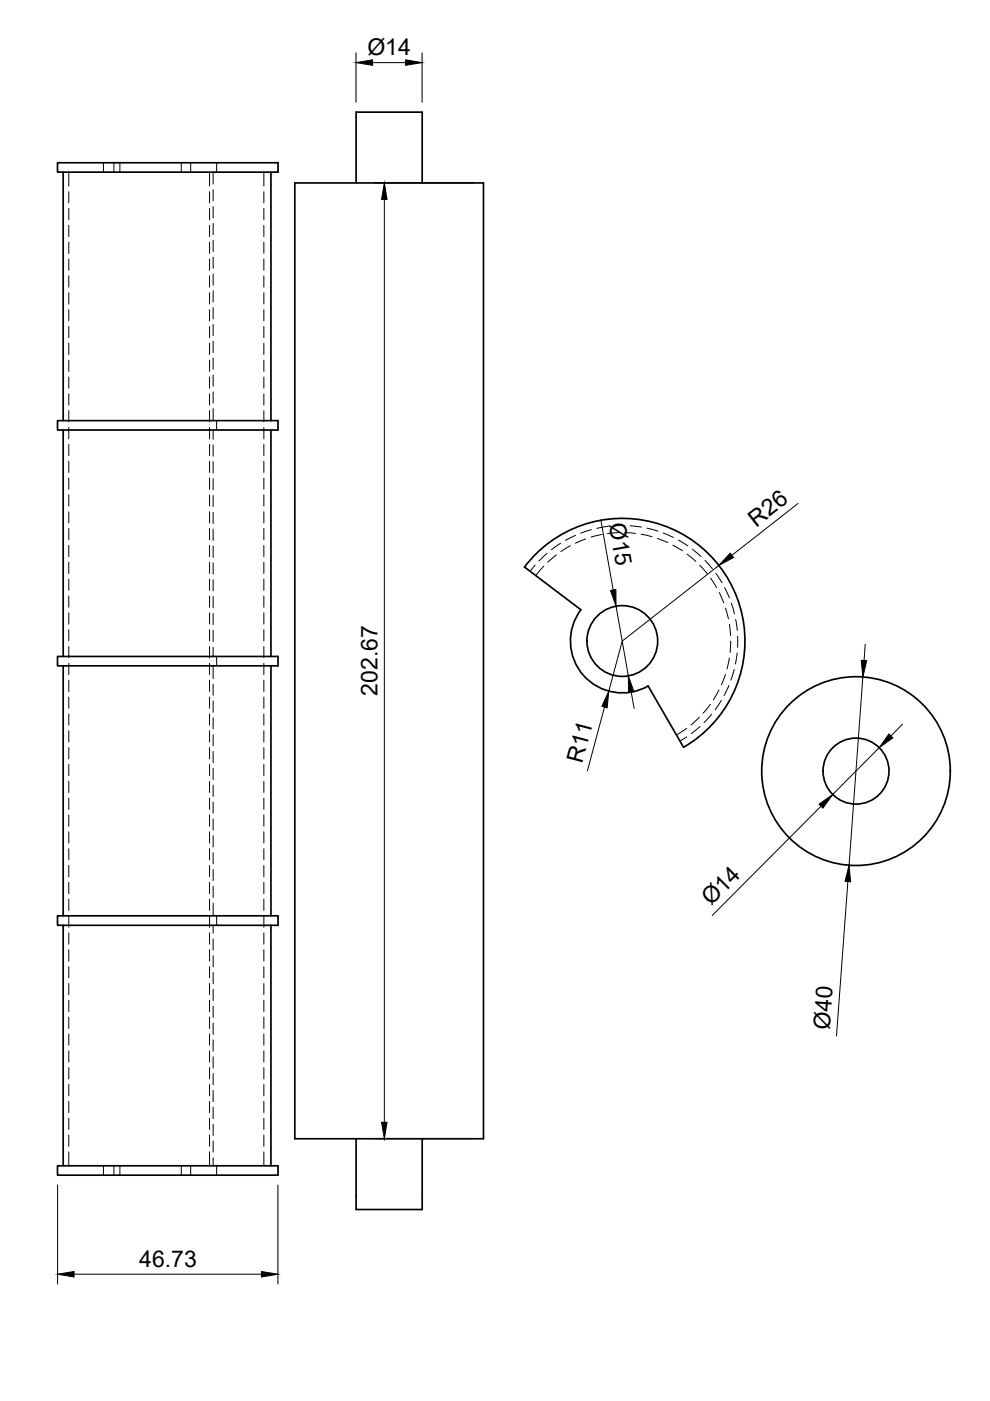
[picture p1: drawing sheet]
<svg xmlns="http://www.w3.org/2000/svg" width="210mm" height="297mm" viewBox="0 0 210 297" stroke-linecap="round" stroke-linejoin="round" font-family="sans-serif">
<defs><g id="words">
<g font-size="4.9">
<text x="77.9" y="11.7">Ø14</text>
<text x="129.1" y="111.1" transform="rotate(80 129.1 111.1)">Ø15</text>
<text x="160.3" y="111.9" transform="rotate(-38 160.3 111.9)">R26</text>
<text x="80" y="147.5" transform="rotate(-90 80 147.5)">202.67</text>
<text x="123.5" y="162.1" transform="rotate(-75 123.5 162.1)">R11</text>
<text x="150.8" y="192.2" transform="rotate(-45 150.8 192.2)">Ø14</text>
<text x="175.9" y="218.4" transform="rotate(-86 175.9 218.4)">Ø40</text>
<text x="29.5" y="268.7">46.73</text>
</g>
</g></defs>
<!-- layer: Visible -->
<g fill="none" stroke="#000" stroke-width=".36">
<path d="M12.2 34.5h46.7v2h-46.7zM13.4 36.5v52.7M57.4 36.5v52.7M62.5 38.8h40v202.6h-40zM75.5 38.8v-15h14v15M12.2 89.2h46.7v2h-46.7zM13.4 91.2v48M57.4 91.2v48M12.2 139.2h46.7v2h-46.7zM123.1 129.3l-11.9-9.1a26 26 0 0 1 40.2-1.5 26 26 0 0 1-6.5 39.7l-7.5-13M123.2 129.3a11 11 0 0 0 .5 13.9 11 11 0 0 0 13.7 2.2M13.4 141.2v53"/>
<path d="M57.4 141.2v53M12.2 194.2h46.7v2h-46.7zM13.4 196.2v51M57.4 196.2v51M12.2 247.2h46.7v2h-46.7zM75.5 241.4v15h14v-15"/>
<circle cx="131.9" cy="135.9" r="7.5"/>
<circle cx="181.5" cy="163.5" r="20"/>
<circle cx="181.5" cy="163.5" r="7"/>
</g>
<!-- layer: Hidden -->
<g fill="none" stroke="#000" stroke-width=".21">
<path d="M14.6 36.5v2.9M21.9 34.5v2M24.2 34.5v2M25.4 34.5v2M38.4 34.5v2M40.4 34.5v2M44.4 36.5v2.9M45.2 36.5v2.5M45.9 34.5v2M55.9 36.5v2.9M14.6 40.6v2.4M14.6 44.2v2.4"/>
<path d="M14.6 47.8v2.4M14.6 51.4v2.3M14.6 54.9v2.4M14.6 58.5v2.4M44.4 40.6v2.4M44.4 44.2v2.4M44.4 47.8v2.4M44.4 51.4v2.3M44.4 54.9v2.4M44.4 58.5v2.4M45.2 40.2v2.4M45.2 43.8v2.4"/>
<path d="M45.2 47.4v2.3M45.2 50.9v2.4M45.2 54.5v2.4M45.2 58.1v2.4M55.9 40.6v2.4M55.9 44.2v2.4M55.9 47.8v2.4M55.9 51.4v2.3M55.9 54.9v2.4M55.9 58.5v2.4M14.6 62.1v2.4M14.6 65.6v2.4"/>
<path d="M14.6 69.2v2.4M14.6 72.8v2.4M14.6 76.4v2.3M14.6 79.9v2.4M44.4 62.1v2.4M44.4 65.6v2.4M44.4 69.2v2.4M44.4 72.8v2.4M44.4 76.4v2.3M44.4 79.9v2.4M45.2 61.6v2.4M45.2 65.2v2.4"/>
<path d="M45.2 68.8v2.4M45.2 72.4v2.3M45.2 75.9v2.4M45.2 79.5v2.4M55.9 62.1v2.4M55.9 65.6v2.4M55.9 69.2v2.4M55.9 72.8v2.4M55.9 76.4v2.3M55.9 79.9v2.4M14.6 83.5v2.4M14.6 87.1v2.4"/>
<path d="M14.6 90.6v2.4M14.6 94.2v2.4M14.6 97.8v2.4M44.4 83.5v2.4M44.4 87.1v2.4M44.4 90.6v2.4M44.4 94.2v2.4M44.4 97.8v2.4M45.2 83.1v2.4M45.2 86.6v2.6M45.2 91.2v1.9M45.2 94.3v2.4"/>
<path d="M45.2 97.9v2.4M45.9 89.2v2M55.9 83.5v2.4M55.9 87.1v2.4M55.9 90.6v2.4M55.9 94.2v2.4M55.9 97.8v2.4M14.6 101.4v2.3M14.6 104.9v2.4M14.6 108.5v2.4M14.6 112.1v2.4M14.6 115.6v2.4"/>
<path d="M14.6 119.2v2.4M44.4 101.4v2.3M44.4 104.9v2.4M44.4 108.5v2.4M44.4 112.1v2.4M44.4 115.6v2.4M44.4 119.2v2.4M45.2 101.5v2.4M45.2 105.1v2.3M45.2 108.6v2.4M45.2 112.2v2.4M45.2 115.8v2.4"/>
<path d="M45.2 119.3v2.4M55.9 101.4v2.3M55.9 104.9v2.4M55.9 108.5v2.4M55.9 112.1v2.4M55.9 115.6v2.4M55.9 119.2v2.4M113.5 119.8l-1.1 1.3M116 117.3l-1.7 1.6M117.9 117.7l-1.8 1.5M118.9 115.2l-2 1.4M120.9 115.7l-2 1.3"/>
<path d="M122 113.5l-2.1 1.1M124.2 114.3l-2.2 .9M125.4 112.3l-2.3 .8M127.6 113.3l-2.3 .6M128.9 111.6l-2.4 .4M131.2 112.9l-2.4 .2M132.4 112.9l2.3 .2M132.4 111.4l-2.3 .1M133.6 111.5l2.4 .2M135.9 113.3l2.3 .5M137.2 112l2.3 .6M139.4 114.2l2.2 .8"/>
<path d="M140.6 113l2.2 .9M142.6 115.6l2.1 1.2M143.8 114.5l2 1.2M145.7 117.5l1.8 1.5M146.8 116.4l1.8 1.6M148.4 119.8l1.5 1.8M149.5 118.8l1.5 1.8M14.6 122.8v2.4M14.6 126.4v2.3M14.6 129.9v2.4M14.6 133.5v2.4M14.6 137.1v2.4"/>
<path d="M44.4 122.8v2.4M44.4 126.4v2.3M44.4 129.9v2.4M44.4 133.5v2.4M44.4 137.1v2.4M45.2 122.9v2.4M45.2 126.5v2.4M45.2 130.1v2.3M45.2 133.6v2.4M45.2 137.2v2M45.9 139.2v2M55.9 122.8v2.4"/>
<path d="M55.9 126.4v2.3M55.9 129.9v2.4M55.9 133.5v2.4M55.9 137.1v2.4M115.3 120l-1.7 2M150.6 122.6l1.3 2M151.8 121.5l1.3 2.1M152.5 125.6l.9 2.2M153.6 124.6l1 2.2M153.8 128.9l.6 2.3M154.6 132.4l.3 2.4M154.6 139.5l-.5 2.3"/>
<path d="M154.9 136l-.1 2.3M155.1 127.9l.6 2.3M156 131.3l.3 2.4M156.3 138.4l-.4 2.4M156.4 134.9v2.4M14.6 140.6v2.4M14.6 144.2v2.4M14.6 147.8v2.4M14.6 151.4v2.3M14.6 154.9v2.4M14.6 158.5v2.4M44.4 140.6v2.4"/>
<path d="M44.4 144.2v2.4M44.4 147.8v2.4M44.4 151.4v2.3M44.4 154.9v2.4M44.4 158.5v2.4M45.2 141.2v2.7M45.2 145v2.4M45.2 148.6v2.4M45.2 152.2v2.4M45.2 155.8v2.3M45.2 159.3v2.4M55.9 140.6v2.4"/>
<path d="M55.9 144.2v2.4M55.9 147.8v2.4M55.9 151.4v2.3M55.9 154.9v2.4M55.9 158.5v2.4M145.6 156.2l-1.4 .9M145.6 154.4l-2.2 1.4M148.3 152.1l-1.8 1.6M148.4 154l-1.8 1.5M150.6 149.3l-1.5 1.9M150.9 151.4l-1.6 1.8M152.4 146.3l-1.1 2.1"/>
<path d="M152.9 148.5l-1.3 2M153.8 143l-.8 2.2M154.5 145.3l-1 2.2M155.7 142l-.7 2.2M14.6 162.1v2.4M14.6 165.7v2.3M14.6 169.2v2.4M14.6 172.8v2.4M14.6 176.4v2.3M14.6 179.9v2.4M44.4 162.1v2.4M44.4 165.7v2.3"/>
<path d="M44.4 169.2v2.4M44.4 172.8v2.4M44.4 176.4v2.3M44.4 179.9v2.4M45.2 162.9v2.4M45.2 166.5v2.4M45.2 170.1v2.3M45.2 173.6v2.4M45.2 177.2v2.4M55.9 162.1v2.4M55.9 165.7v2.3M55.9 169.2v2.4"/>
<path d="M55.9 172.8v2.4M55.9 176.4v2.3M55.9 179.9v2.4M14.6 183.5v2.4M14.6 187.1v2.4M14.6 190.7v2.3M14.6 194.2v2.4M14.6 197.8v2.4M44.4 183.5v2.4M44.4 187.1v2.4M44.4 190.7v2.3M44.4 194.2v2.4"/>
<path d="M44.4 197.8v2.4M45.2 180.8v2.3M45.2 184.3v2.4M45.2 187.9v2.4M45.2 191.5v2.7M45.2 196.2v1.7M45.2 199.1v2.3M45.9 194.2v2M55.9 183.5v2.4M55.9 187.1v2.4M55.9 190.7v2.3M55.9 194.2v2.4"/>
<path d="M55.9 197.8v2.4M14.6 201.4v2.4M14.6 204.9v2.4M14.6 208.5v2.4M14.6 212.1v2.4M14.6 215.7v2.3M14.6 219.2v2.4M44.4 201.4v2.4M44.4 204.9v2.4M44.4 208.5v2.4M44.4 212.1v2.4M44.4 215.7v2.3"/>
<path d="M44.4 219.2v2.4M45.2 202.6v2.4M45.2 206.2v2.4M45.2 209.8v2.3M45.2 213.3v2.4M45.2 216.9v2.4M55.9 201.4v2.4M55.9 204.9v2.4M55.9 208.5v2.4M55.9 212.1v2.4M55.9 215.7v2.3M55.9 219.2v2.4"/>
<path d="M14.6 222.8v2.4M14.6 226.4v2.4M14.6 229.9v2.4M14.6 233.5v2.4M14.6 237.1v2.4M44.4 222.8v2.4M44.4 226.4v2.4M44.4 229.9v2.4M44.4 233.5v2.4M44.4 237.1v2.4M45.2 220.5v2.4M45.2 224.1v2.3"/>
<path d="M45.2 227.6v2.4M45.2 231.2v2.4M45.2 234.8v2.4M45.2 238.3v2.4M55.9 222.8v2.4M55.9 226.4v2.4M55.9 229.9v2.4M55.9 233.5v2.4M55.9 237.1v2.4M14.6 240.7v2.3M14.6 244.2v3M21.9 247.2v2"/>
<path d="M24.2 247.2v2M25.4 247.2v2M38.4 247.2v2M40.4 247.2v2M44.4 240.7v2.3M44.4 244.2v3M45.2 241.9v2.4M45.2 245.5v1.7M45.9 247.2v2M55.9 240.7v2.3M55.9 244.2v3"/>
</g>
<!-- layer: FD_Dimensions -->
<g fill="none" stroke="#000" stroke-width=".21">
<path d="M75.5 11.2v10.5M79 13.3h7M89.5 11.2v10.5M79.4 38.8h21M81.5 42.3v195.6M127.4 110.2l2.6 14.9M152.4 119.9l-20.5 16-2.8 10.6M169.2 106.8l-14 10.9M130.6 128.5l2.6 14.8M183.5 136.6l-.3 3.4M128.2 149.9l-3.7 13.5M133.8 146.8l.7 3.4"/>
<path d="M182.9 143.5l-2.9 39.9M186.4 158.5l-9.8 10M191.3 153.6l-2.4 2.4M174.1 170.9l-23.1 23.2M179.8 186.9l-2.4 32.8M12.2 251.3v21M58.9 251.3v21M79.4 241.4h21M15.7 270.2h39.7"/>
</g>
<g fill="#000" stroke="#000" stroke-width=".21">
<path d="M75.5 13.3l3.5-.6v1.2zM86 12.7l3.5 .6-3.5 .6zM81.5 38.8l.6 3.5h-1.2zM154.8 117.3l.7 .9-3.1 1.7zM129.4 125.2l1.2-.2v3.5zM129.1 146.5l-.4 3.6-1.1-.3zM133.2 143.3l1.2 3.3-1.1 .2zM182.6 140l1.2 .1-.9 3.4zM188.5 155.6l.8 .8-2.9 2.1zM173.7 170.5l2.9-2-2.1 2.8zM180 183.4l.3 3.6-1.1-.1zM80.9 237.9h1.2l-.6 3.5z"/>
<path d="M12.2 270.2l3.5-.6v1.1zM55.4 269.6l3.5 .6-3.5 .5z"/>
</g>
<use href="#words"/>
</svg>
